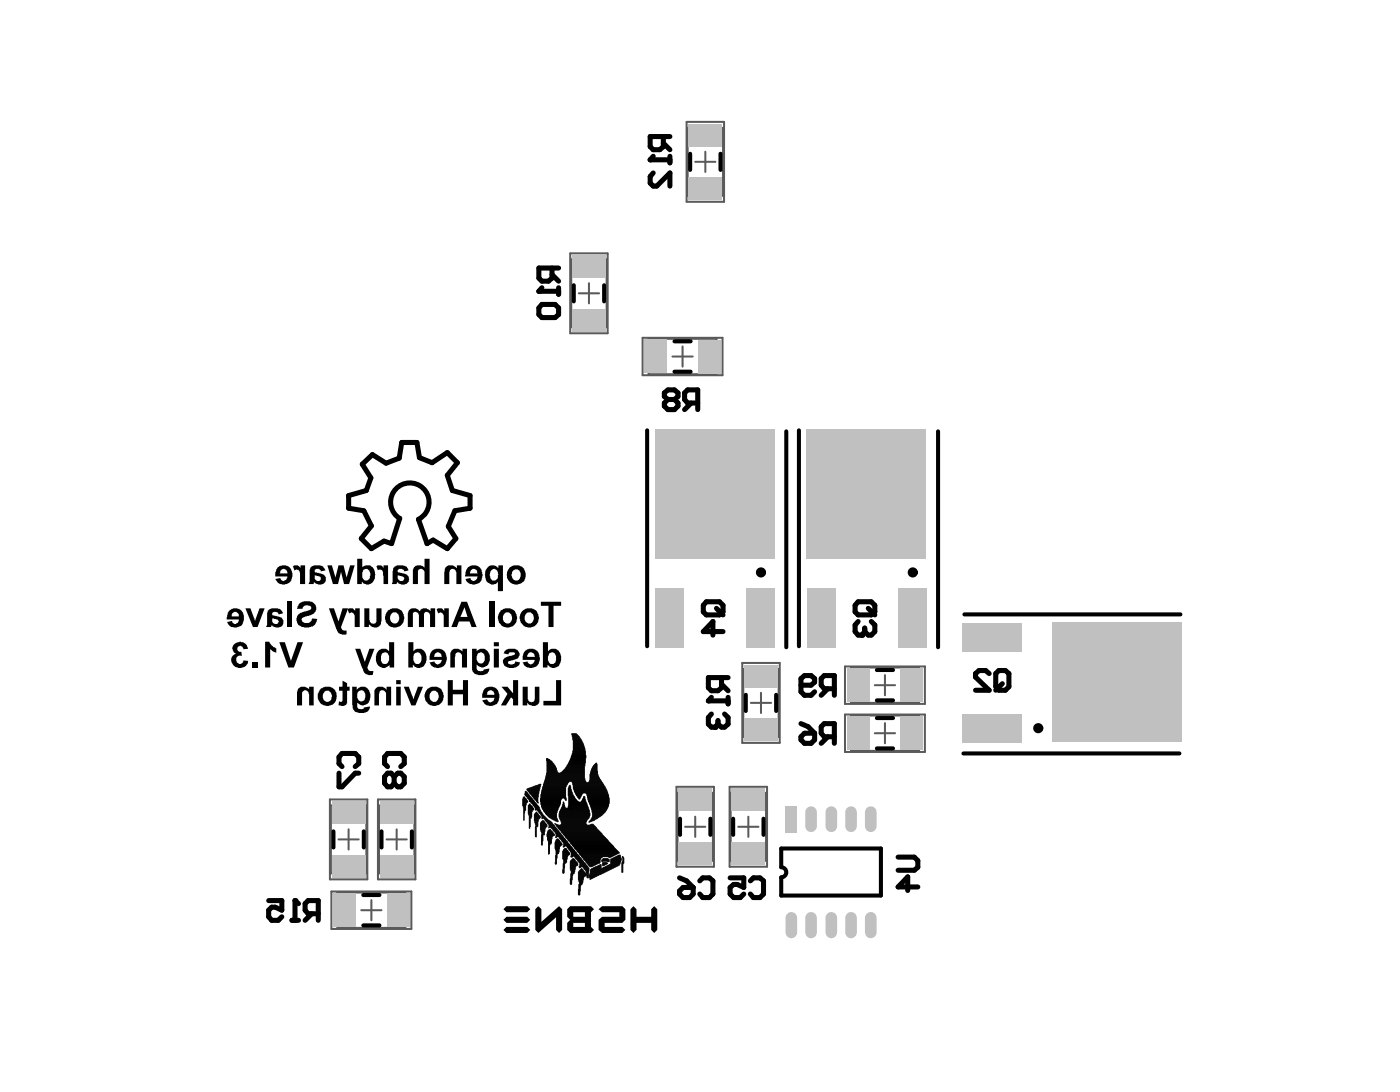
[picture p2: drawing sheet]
<svg xmlns="http://www.w3.org/2000/svg" width="258mm" height="201mm" viewBox="0 0 258 201" stroke-linecap="round" stroke-linejoin="round" font-family="sans-serif">
<g fill="none" stroke="#5a5a5a" stroke-width=".37">
<path d="M126.5 22.4h6.9v14.8h-6.9zM126.7 23.6h6.5v12.4h-6.5zM128.1 29.8h3.7M129.9 27.9v3.8M105 46.7h6.9v14.7h-6.9zM105.2 47.8h6.5v12.4h-6.5zM106.6 54h3.7M108.5 52.1v3.8M118.4 62.2h14.7v6.9h-14.7zM119.5 62.4h12.5v6.5h-12.5zM123.9 65.6h3.7M125.7 63.8v3.7"/>
<path d="M136.7 122.1h6.9v14.7h-6.9zM136.9 123.2h6.5v12.5h-6.5zM138.3 129.4h3.7M140.2 127.6v3.7M155.6 122.7h14.8v6.9h-14.8zM155.6 131.6h14.8v6.9h-14.8zM156.8 122.9h12.5v6.5h-12.5zM156.8 131.8h12.5v6.5h-12.5zM161.1 135h3.8M161.1 126.2h3.8M163 124.3v3.7M163 133.2v3.7"/>
<path d="M60.8 147.2h6.9v14.7h-6.9zM61 148.3h6.5v12.5h-6.5zM62.4 154.6h3.7M64.2 152.7v3.7M69.6 147.2h6.9v14.7h-6.9zM69.8 148.3h6.5v12.5h-6.5zM71.2 154.6h3.7M73.1 152.7v3.7M124.6 144.9h6.9v14.7h-6.9zM124.8 146h6.5v12.5h-6.5zM126.2 152.2h3.7M128.1 150.4v3.7"/>
<path d="M134.4 144.9h6.9v14.7h-6.9zM134.6 146h6.5v12.5h-6.5zM136 152.2h3.7M137.8 150.4v3.7M61 164.2h14.8v6.9h-14.8zM62.2 164.3h12.5v6.6h-12.5zM66.5 167.6h3.8M68.4 165.7v3.8"/>
</g>
<g fill="none" stroke="#000" stroke-width=".93">
<path d="M120.3 31.8l-.5 .7v1.2l.5 .6h.7l2.4-2.5v2.5M120.3 28.8l-.5 .6h3.6M122.2 25.1v1.9l-.7 .6h-1.2l-.5-.6v-1.9h3.6M122.2 26.4l1.2 1.2M123.4 28.8v1.2M99.8 56.1h2.4l.7 .6v1.2l-.7 .6h-2.4l-.5-.6v-1.2zM99.8 53l-.5 .6h3.6M101.7 49.4v1.8l-.7 .6h-1.2l-.5-.6v-1.8h3.6M101.7 50.6l1.2 1.2M102.9 53v1.2M123 73.6l-.6-.6v-.6l.6-.6h1.2l.7 .6v.6l-.7 .6M123 73.6l-.6 .6v.6l.6 .6h1.2l.7-.6v-.6l-.7-.6"/>
<path d="M123 73.6h1.2M127.3 74.2l-1.2 1.2M128.5 74.2h-1.8l-.6-.6v-1.2l.6-.6h1.8v3.6M66.7 85.5l1.9-1.8 2.5 1.6 2.4-.9 .5-2.9h2.8l.5 2.8 2.3 .9 2.8-1.9 1.9 1.9-1.9 2.3 .9 2.8 3.3 1v2.3l-2.8 .4-1.2 2.9 1.4 2.3-1.6 1.8-2.6-1.5-1.1 .6-1.6-4.5a3.5 3.5 0 0 0 1.2-5.3 3.5 3.5 0 0 0-5.4-.2 3.5 3.5 0 0 0 .7 5.4l-1.5 4.6-1.4-.5-2.3 1.4-1.9-1.8 1.9-2.4-1.4-2.8-2.8-.4v-2.3l3.3-1 .8-2.3zM130.1 110.8h2.4l.7 .7v1.2l-.7 .5h-2.4l-.6-.5v-1.2zM132 112l1.2 1.2M133.2 116.3h-3.7l1.8-1.9v2.6M158.1 110.8h2.4l.6 .7v1.2l-.6 .5h-2.4l-.6-.5v-1.2zM158.1 114.4l-.6 .7v1.2l.6 .7h.6l.6-.7M159.3 115.7v.6M159.9 112l1.2 1.2M160.5 114.4l.6 .7v1.2l-.6 .7h-.6l-.6-.7"/>
<path d="M131 131.5l-.5 .6v1.2l.5 .6h.7l.6-.6M131 128.4l-.5 .7h3.6M132.3 132.7v.6M132.9 124.8v1.8l-.6 .6h-1.3l-.5-.6v-1.8h3.6M132.9 126l1.2 1.2M133.5 131.5l.6 .6v1.2l-.6 .6h-.6l-.6-.6M134.1 128.4v1.2M147.5 126.2h1.9l.7-.6v-.6l-.7-.6h-1.2l-.7 .6v2.4l.7 .6h1.2l.7-.6M147.5 133.3l1.3 .5 1.3 1.2M147.5 135.7l.7-.7h1.9v1.2l-.7 .7h-1.2l-.7-.7zM152.5 135.7l-1.2 1.2M152.5 126.8l-1.2 1.2"/>
<path d="M153.7 126.8h-1.9l-.5-.6v-1.2l.5-.6h1.9v3.6M153.7 135.7h-1.9l-.5-.7v-1.2l.5-.5h1.9v3.6M182.2 124l-.6-.5h-1.3l-.6 .5v.7l2.5 2.4h-2.5M183.4 124l.6-.5h1.2l.6 .5v2.5l-.6 .6h-1.2l-.6-.6zM184.6 125.9l-1.2 1.2M62.4 142.4v2.5h.6l2.4-2.5h.7M63 141.2l-.6-.6v-1.2l.6-.7h2.4l.7 .7v1.2l-.7 .6M71.4 141.2l-.6-.6v-1.2l.6-.7h2.4l.7 .7v1.2l-.7 .6M72.6 143l-.6-.6h-.6l-.6 .6v1.2l.6 .7h.6l.6-.7M72.6 143l.7-.6h.5l.7 .6v1.2l-.7 .7h-.5l-.7-.7M72.6 143v1.2M165.4 157.8h3l.7 .7v1.2l-.7 .6h-3"/>
<path d="M49.5 165.8h2.4v1.8l-1.2-.5h-.7l-.5 .5v1.2l.5 .7h1.3l.6-.7M53.8 169.5h1.2M55 166.4l-.7-.6v3.7M57.4 168.3l-1.2 1.2M58.6 168.3h-1.8l-.6-.7v-1.2l.6-.6h1.8v3.7M125.2 164.1l.6-.7h1.9v1.2l-.7 .7h-1.2l-.6-.7zM125.2 161.6l1.3 .6 1.2 1.2M128.9 162.2l.6-.6h1.2l.6 .6v2.4l-.6 .7h-1.2l-.6-.7M134.5 161.6h2.5v1.8l-1.2-.5h-.7l-.6 .5v1.2l.6 .7h1.3l.6-.7M138.2 162.2l.6-.6h1.2l.6 .6v2.4l-.6 .7h-1.2l-.6-.7M169.1 163.3h-3.7l1.8-1.8v2.5"/>
<circle cx="140.2" cy="105.4" r=".47"/>
<circle cx="168.1" cy="105.4" r=".47"/>
<circle cx="191.2" cy="134.1" r=".47"/>
</g>
<g fill="none" stroke="#000" stroke-width=".18">
<path d="M100.7 140h.6M100.7 139.9h.5M100.7 139.8h.3M100.7 139.7h.1M105 140h2.8M105 139.9h2.8M105 139.8h2.8M105.1 139.7h2.7M105.1 139.6h2.8M105.2 139.5h2.7M105.2 139.4h2.7M105.2 139.3h2.7"/>
<path d="M105.3 139.2h2.6M105.3 139.1h2.6M105.3 139h2.5M105.3 135.3h1M105.3 135.2h.9M105.3 135.1h.9M105.4 138.9h2.4M105.4 138.8h2.4M105.4 138.7h2.4M105.4 135.7h1.3M105.4 135.6h1.2M105.4 135.5h1.1"/>
<path d="M105.4 135.4h1M105.5 138.7h2.3M105.5 138.6h2.3M105.5 138.5h2.3M105.5 138.4h2.3M105.5 136.2h1.6M105.5 136.1h1.5M105.5 136h1.4M105.5 135.9h1.3M105.5 135.8h1.2M105.5 138.3h2.3M105.6 138.2h2.1"/>
<path d="M105.6 138.1h2.1M105.6 138h2.1M105.6 137.9h2.1M105.6 137.8h2.1M105.6 137.7h2M105.6 137.6h2M105.6 137.5h2M105.6 137.4h2M105.6 137.3h2M105.6 137.2h1.9M105.6 137.1h1.9M105.6 137h1.9"/>
<path d="M105.6 136.9h1.8M105.6 136.8h1.8M105.6 136.7h1.7M105.6 136.6h1.7M105.6 136.5h1.6M105.6 136.4h1.6M105.6 136.3h1.5M96.3 148.3h.5M96.3 148.2h.6M96.3 148.1h.6M96.3 148h.6M96.3 147.9h.7"/>
<path d="M96.3 147.8h.8M96.3 147.7h.9M96.3 147.6h.9M96.3 147.5h.9M96.3 147.4h.8M96.3 147.3h.7M96.3 147.2h.7M96.3 147.1h.6M96.4 148.6h.4M96.4 148.5h.4M96.4 148.4h.4M96.4 147h.4"/>
<path d="M96.4 146.9h.3M96.4 146.8h.2M96.5 151h.1M96.5 150.9h.1M96.5 150.8h.1M96.5 150.7h.1M96.5 150.6h.1M96.5 150.5h.1M96.5 150.4h.1M96.5 150.3h.1M96.5 150.2h.1M96.5 150.1h.1"/>
<path d="M96.5 150h.1M96.5 149.9h.1M96.5 149.8h.1M96.5 149.7h.1M96.5 149.6h.1M96.5 149.5h.1M96.5 149.4h.1M96.5 149.3h.2M96.5 149.2h.3M96.5 149.1h.3M96.5 149h.3M96.5 148.9h.3"/>
<path d="M96.5 148.8h.3M96.5 148.7h.3M96.5 146.8h.1M96.6 146.3h.8M96.6 146.2h.7M96.7 146.5h.9M96.7 146.4h.8M96.7 146.1h.5M96.7 146h.5M96.7 145.9h.4M96.7 145.8h.3M96.7 145.7h.2"/>
<path d="M96.8 146.6h.8M96.9 146.7h.8M97 146.8h.8M97 145.4h2.4M97.1 146.9h.9M97.1 146.8h.8M97.1 145.5h2.3M97.1 145.4h2.3M97.1 145.3h2.3M97.2 147h.8M97.2 145.6h2.2M97.3 149.8h.7"/>
<path d="M97.3 149.7h.7M97.3 149.6h.7M97.3 149.5h.7M97.3 149.4h.7M97.3 149.3h.7M97.3 149.2h.9M97.3 149.1h1M97.3 149h1M97.3 148.9h1M97.3 148.8h.9M97.3 148.7h.8M97.3 148.6h.8"/>
<path d="M97.3 148.5h.7M97.3 148.4h.7M97.3 148.3h.6M97.3 147.1h.7M97.3 145.2h2.1M97.3 145.7h2M97.4 150.1h.6M97.4 150h.6M97.4 149.9h.6M97.4 148.2h.4M97.4 147.2h.7M97.4 145.8h1.9"/>
<path d="M97.5 152.5h.1M97.5 152.4h.1M97.5 152.3h.1M97.5 152.2h.2M97.5 152.1h.2M97.5 152h.2M97.5 151.9h.2M97.5 151.8h.2M97.5 151.7h.2M97.5 151.6h.2M97.5 151.5h.2M97.5 151.4h.2"/>
<path d="M97.5 151.3h.2M97.5 151.2h.2M97.5 151.1h.2M97.5 151h.2M97.5 150.9h.2M97.5 150.8h.2M97.5 150.7h.4M97.5 150.6h.4M97.5 150.5h.4M97.5 150.4h.5M97.5 150.3h.5M97.5 150.2h.5"/>
<path d="M97.5 148.1h.2M97.5 147.6h.1M97.5 147.5h.9M97.5 147.4h.8M97.5 147.3h.7M97.5 146h1.8M97.5 145.9h1.8M97.6 146.1h1.7M97.6 145.1h1.8M97.7 147.6h.7M97.7 146.2h1.5M97.8 147.8h.8"/>
<path d="M97.8 147.7h.7M97.8 146.3h1.4M97.9 147.9h.8M97.9 146.4h1.3M97.9 145h1.5M98 148h.8M98 146.6h1.2M98 146.5h1.2M98 148.1h.8M98 146.7h1.2M98.1 148.2h.9M98.1 148.1h.8"/>
<path d="M98.1 146.8h1.1M98.1 144.9h1.4M98.2 148.3h.9M98.2 146.8h.9M98.3 148.4h.9M98.3 147h.8M98.3 146.9h.8M98.3 144.8h1.2M98.4 151.1h.8M98.4 151h.8M98.4 150.9h.8M98.4 150.8h.9"/>
<path d="M98.4 150.8h1M98.4 150.7h1M98.4 150.6h1.1M98.4 150.5h1.1M98.4 150.4h1.1M98.4 150.3h1M98.4 150.2h1M98.4 150.1h.9M98.4 150h.8M98.4 148.5h.9M98.4 147.1h.7M98.5 151.5h.6"/>
<path d="M98.5 151.4h.6M98.5 151.3h.6M98.5 151.2h.7M98.5 149.9h.7M98.5 149.8h.6M98.5 148.7h.9M98.5 148.6h.8M98.5 147.2h.6M98.6 152.5h.2M98.6 152.4h.2M98.6 152.3h.2M98.6 152.2h.4"/>
<path d="M98.6 151.8h.5M98.6 151.7h.5M98.6 151.6h.5M98.6 149.7h.4M98.6 149.2h.1M98.6 149.1h.8M98.6 149h.8M98.6 148.9h.8M98.6 148.8h.8M98.6 147.3h.5M98.6 154h.2M98.6 153.9h.2"/>
<path d="M98.6 153.8h.2M98.6 153.7h.2M98.6 153.6h.2M98.6 153.5h.2M98.6 153.4h.2M98.6 153.3h.2M98.6 153.1h.2M98.6 153h.2M98.6 152.9h.2M98.6 152.8h.2M98.6 152.7h.2M98.6 152.6h.2"/>
<path d="M98.6 144.7h.9M98.6 153.2h.2M98.7 152.2h.4M98.7 152.1h.4M98.7 152h.4M98.7 151.9h.4M98.7 149.6h.2M98.7 147.4h.4M98.7 154.1h.1M98.8 149.5h.1M98.8 147.6h.3M98.8 147.5h.3"/>
<path d="M98.9 149.2h.6M98.9 147.7h.2M98.9 144.6h.6M99 149.3h.5M99 147.8h.2M99.1 149.4h.5M99.1 147.9h.1M99.2 149.5h.4M99.2 144.5h.4M99.3 149.6h.5M99.3 149.5h.4M99.4 149.7h.4"/>
<path d="M99.4 144.4h.2M99.4 149.8h.5M99.5 152.5h1M99.5 152.4h1M99.5 152.3h1.1M99.5 152.2h1.2M99.5 152.1h1.2M99.5 152h1.2M99.5 151.9h1.2M99.5 151.8h1.2M99.5 151.7h1.1M99.5 151.6h1"/>
<path d="M99.5 149.9h.5M99.5 147.6h3.8M99.5 147.5h3.8M99.5 147.4h3.8M99.5 147.3h3.9M99.5 147.2h3.9M99.5 147.1h4M99.5 147h4M99.5 152.8h.9M99.5 152.7h.9M99.5 152.6h.9M99.6 151.5h.8"/>
<path d="M99.6 151.4h.8M99.6 150.1h.5M99.6 150h.4M99.6 148.1h3.6M99.6 148h3.7M99.6 147.9h3.7M99.6 147.8h3.7M99.6 147.7h3.7M99.6 146.9h4.7M99.6 146.8h4.6M99.6 146.7h4.6M99.6 146.6h4.6"/>
<path d="M99.6 146.5h4.6M99.6 146.4h4.6M99.6 146.3h4.6M99.6 153.1h.8M99.6 153h.8M99.6 152.9h.8M99.7 151.3h.6M99.7 150.2h.5M99.7 148.5h3.3M99.7 148.4h3.4M99.7 148.3h3.4M99.7 148.2h3.5"/>
<path d="M99.7 146.2h4.5M99.7 146.1h4.5M99.7 146h4.5M99.7 145.9h4.5M99.7 145.8h4.5M99.7 155.6h.2M99.7 155.5h.2M99.7 155.4h.2M99.7 155.3h.2M99.7 155.2h.2M99.7 155.1h.2M99.7 155h.2"/>
<path d="M99.7 154.9h.2M99.7 154.9h.3M99.7 154.8h.3M99.7 154.7h.3M99.7 154.6h.3M99.7 154.5h.3M99.7 154.4h.3M99.7 154.3h.3M99.7 154.2h.3M99.7 154.1h.3M99.7 154h.3M99.7 153.9h.3"/>
<path d="M99.7 153.8h.3M99.7 153.7h.6M99.7 153.3h.6M99.7 153.2h.6M99.8 151.2h.4M99.8 150.8h.1M99.8 150.7h.9M99.8 150.6h.8M99.8 150.5h.7M99.8 150.4h.6M99.8 150.3h.5M99.8 148.8h3.1"/>
<path d="M99.8 148.7h3.1M99.8 148.6h3.2M99.8 153.6h.5M99.8 153.5h.5M99.8 153.4h.5M99.8 145.6h4.4M99.8 145.5h4.4M99.8 145.4h4.4M99.8 145.7h4.4M99.9 151.1h.2M99.9 149h2.9M99.9 148.9h2.9"/>
<path d="M99.9 145.4h4.3M99.9 145.3h4.3M99.9 145.2h4.3M99.9 145.1h4.3M100 149.1h2.8M100 145h4.2M100 144.9h4.3M100 144.8h4.3M100.1 149.3h2.6M100.1 149.2h2.6M100.1 144.7h4.2M100.1 144.6h4.3"/>
<path d="M100.1 144.5h4.4M100.1 144.4h4.4M100.2 150.8h.5M100.2 149.5h2.4M100.2 149.4h2.4M100.2 144.3h4.4M100.2 144.2h4.4M100.2 144.1h4.5M100.3 150.8h.5M100.3 149.5h2.3M100.3 144.1h4.5M100.3 144h4.6"/>
<path d="M100.3 143.9h4.7M100.4 151h.7M100.4 150.9h.5M100.4 149.6h2.2M100.4 143.8h7.4M100.4 143.7h7.3M100.4 143.6h7.3M100.5 151.1h.7M100.5 149.8h2M100.5 149.7h2M100.5 143.5h7.2M100.5 143.4h7.2"/>
<path d="M100.5 143.3h7.1M100.5 143.2h7.1M100.6 151.2h.8M100.6 149.9h1.9M100.6 143.1h7M100.6 143h7M100.6 142.9h7M100.6 142.8h7M100.7 151.3h.8M100.7 150h1.8M100.7 140h.7M100.7 142.7h6.9"/>
<path d="M100.7 142.6h6.9M100.7 142.5h6.9M100.7 142.4h6.9M100.7 151.4h.9M100.7 150.1h1.8M100.7 154h1.1M100.7 153.9h1.3M100.7 153.8h1.4M100.7 153.7h1.4M100.7 153.6h1.4M100.7 153.5h1.4M100.7 142.3h2.1"/>
<path d="M100.7 142.2h2M100.7 142.1h1.9M100.7 142h1.9M100.7 141.9h1.9M100.7 141.8h1.8M100.7 141.7h1.8M100.7 141.6h1.8M100.7 141.5h1.8M100.7 141.4h1.7M100.7 141.3h1.6M100.7 141.2h1.6M100.7 141.1h1.5"/>
<path d="M100.7 141h1.5M100.7 140.9h1.4M100.7 140.8h1.4M100.7 140.7h1.4M100.7 140.6h1.3M100.7 140.5h1.2M100.7 140.4h1.1M100.7 140.3h1M100.7 140.2h1M100.7 140.1h.9M100.8 151.6h1M100.8 151.5h.9"/>
<path d="M100.8 150.2h1.7M100.8 154.7h.8M100.8 154.6h.8M100.8 154.5h.9M100.8 154.4h.9M100.8 154.3h.9M100.8 154.2h.9M100.8 154.1h.9M100.8 153.5h1.2M100.8 153.4h1.1M100.8 153.3h1.1M100.8 153.2h1"/>
<path d="M100.9 151.7h.9M100.9 150.3h1.6M100.9 154.9h.7M100.9 154.8h.7M100.9 153.1h.8M100.9 153h.7M101 152.4h.1M101 151.8h.9M101 150.4h1.5M101 157.3h.1M101 157.2h.2M101 157.1h.2"/>
<path d="M101 157h.2M101 156.9h.2M101 156.8h.2M101 156.7h.2M101 156.6h.2M101 156.5h.2M101 156.4h.2M101 156.3h.2M101 156.2h.2M101 156.1h.2M101 156h.2M101 155.9h.2"/>
<path d="M101 155.8h.2M101 155.7h.2M101 155.6h.3M101 155.5h.3M101 155.4h.5M101 155.3h.5M101 155.2h.6M101 155.1h.6M101 155h.6M101 154.9h.6M101 152.9h.5M101.1 152.3h.2"/>
<path d="M101.1 152.2h1.1M101.1 152.2h1M101.1 152.1h1M101.1 152h1M101.1 151.9h.9M101.1 150.5h1.4M101.1 152.8h.3M101.2 150.6h1.3M101.3 152.7h.1M101.4 152.3h.9M101.4 150.7h1.2M101.5 152.4h.9"/>
<path d="M101.6 152.5h.9M101.6 150.8h1M101.7 150.8h.9M101.7 152.6h.9M101.8 152.7h.8M101.9 150.9h.8M101.9 152.9h.9M101.9 152.8h.8M102 153h.9M102.1 151h.6M102.1 153.1h.9M102.1 151.7h.2"/>
<path d="M102.1 153.2h.9M102.2 151.8h.3M102.2 151.1h.6M102.2 158.9h.3M102.2 156.2h.9M102.2 156.1h.9M102.2 156h.9M102.2 155.9h1M102.2 155.8h1.1M102.2 155.7h1.2M102.2 155.6h1.3M102.2 155.5h1.3"/>
<path d="M102.2 155.4h1.3M102.2 155.3h1.3M102.2 155.2h1.2M102.2 155.1h1.2M102.2 153.3h.9M102.3 151.9h.5M102.3 159.1h.1M102.3 159h.2M102.3 158.8h.2M102.3 158.7h.2M102.3 158.6h.2M102.3 158.5h.2"/>
<path d="M102.3 158.4h.2M102.3 158.3h.2M102.3 158.2h.2M102.3 158.1h.2M102.3 158h.3M102.3 157.9h.3M102.3 157.8h.3M102.3 157.7h.3M102.3 157.6h.3M102.3 156.5h.7M102.3 156.4h.7M102.3 156.3h.7"/>
<path d="M102.3 155h1M102.3 154.9h.9M102.3 154.9h.8M102.3 154.2h.2M102.3 154.1h.3M102.3 153.5h1M102.3 153.4h.9M102.4 152h7M102.4 151.2h.4M102.4 157.5h.2M102.4 157.4h.2M102.4 157.3h.3"/>
<path d="M102.4 157.2h.5M102.4 157.1h.5M102.4 157h.5M102.4 156.9h.6M102.4 156.8h.6M102.4 156.7h.6M102.4 156.6h.6M102.4 154.8h.7M102.4 154.7h.6M102.4 154h1.3M102.4 153.9h1.2M102.4 153.8h1.1"/>
<path d="M102.4 153.7h1.1M102.4 153.6h1M102.4 153.5h1M102.5 152.2h7.1M102.5 152.1h7M102.5 154.6h.4M102.6 152.2h7.1M102.6 154.5h.2M102.7 152.3h7.1M102.7 151.3h.1M102.8 152.4h7.1M102.9 152.5h7"/>
<path d="M102.9 154.1h.8M102.9 152.6h7.1M103 150.5h5.6M103 150.4h5.6M103 150.3h5.6M103 150.2h5.7M103 150.1h5.7M103 150h5.7M103 149.9h5.7M103 149.8h5.7M103 154.2h.8M103 152.7h7.1"/>
<path d="M103.1 150.8h5.3M103.1 150.7h5.4M103.1 150.6h5.4M103.1 149.7h5.6M103.1 149.6h5.5M103.1 149.5h5.5M103.1 154.4h.9M103.1 154.3h.8M103.1 152.8h7.1M103.2 150.9h5M103.2 150.8h5.1M103.2 149.4h5.4"/>
<path d="M103.2 149.3h5.4M103.2 154.5h.9M103.2 152.9h7.1M103.3 151.9h4.8M103.3 151.1h4.8M103.3 151h4.8M103.3 149.2h5.2M103.3 149.1h5.2M103.3 154.6h.9M103.3 153h7M103.3 142.3h4.3M103.4 151.8h4.6"/>
<path d="M103.4 151.4h4.5M103.4 151.3h4.6M103.4 151.2h4.6M103.4 149h5.1M103.4 148.9h5M103.4 154.7h.8M103.4 153.1h7M103.4 153.2h7.1M103.5 151.7h4.4M103.5 151.6h4.4M103.5 151.5h4.4M103.5 148.8h.8"/>
<path d="M103.5 148.7h.6M103.5 154.9h.9M103.5 154.8h.8M103.5 153.3h7.1M103.5 142.2h4.1M103.5 148.6h.6M103.5 148.5h.5M103.5 148.4h.5M103.5 154.9h1M103.5 153.4h7.2M103.5 142.1h4.1M103.6 148.3h.4"/>
<path d="M103.6 148.2h.3M103.6 148.1h.3M103.6 158.1h.9M103.6 158h.9M103.6 157.9h.9M103.6 157.8h.9M103.6 157.7h1M103.6 157.6h1M103.6 157.6h1.1M103.6 157.5h1.2M103.6 157.4h1.3M103.6 157.3h1.3"/>
<path d="M103.6 157.2h1.3M103.6 157.1h1.3M103.6 157h1.3M103.6 156.9h1.2M103.6 156.8h1.1M103.6 155h1M103.6 153.5h7.2M103.6 142h4M103.7 148.1h.2M103.7 148h.2M103.7 147.9h.2M103.7 147.8h.1"/>
<path d="M103.7 147.7h.1M103.7 160h.2M103.7 159.9h.2M103.7 159.8h.3M103.7 159.7h.3M103.7 159.6h.3M103.7 159.5h.3M103.7 159.4h.3M103.7 159.3h.3M103.7 159.2h.3M103.7 159.1h.3M103.7 159h.3"/>
<path d="M103.7 158.3h.7M103.7 158.2h.8M103.7 156.7h1M103.7 156.6h.9M103.7 156h.2M103.7 155.9h.3M103.7 155.1h.9M103.7 153.6h7.2M103.7 153.5h7.2M103.7 141.9h3.9M103.8 158.9h.4M103.8 158.9h.5"/>
<path d="M103.8 158.8h.6M103.8 158.7h.6M103.8 158.6h.6M103.8 158.5h.6M103.8 158.4h.6M103.8 156.5h.7M103.8 156.4h.6M103.8 155.8h.4M103.8 155.7h1.2M103.8 155.6h1.2M103.8 155.5h1.1M103.8 155.4h1.1"/>
<path d="M103.8 155.3h1M103.8 155.2h.9M103.8 153.7h7.2M103.8 141.8h3.8M103.9 147h.4M103.9 156.3h.5M103.9 153.8h7.2M103.9 141.7h3.7M104 147.1h.3M104 156.2h.3M104 153.9h7.2M104 141.6h3.6"/>
<path d="M104.1 147.2h.2M104.1 154h7.2M104.1 141.5h3.5M104.2 147.4h.1M104.2 147.3h.1M104.2 154.2h7.3M104.2 154.1h7.2M104.2 141.4h3.4M104.3 155.8h.8M104.3 154.3h7.3M104.3 141.3h3.3M104.4 155.9h.8"/>
<path d="M104.4 154.4h7.3M104.4 141.2h3.2M104.4 141.1h3.3M104.5 148.8h3.9M104.5 156.1h.9M104.5 156h.8M104.5 154.5h7.2M104.5 141h3.2M104.5 140.9h3.2M104.6 156.2h.8M104.6 154.7h7.3M104.6 154.6h7.2"/>
<path d="M104.6 140.8h3.1M104.7 148.7h3.7M104.7 148.6h3.6M104.7 148.5h3.6M104.7 148.4h3.5M104.7 146.6h1M104.7 146.5h.9M104.7 146.4h.9M104.7 146.3h.8M104.7 146.2h.8M104.7 146.1h.7M104.7 146h.7"/>
<path d="M104.7 145.9h.7M104.7 145.8h.6M104.7 156.2h.8M104.7 154.8h7.3M104.7 145.6h.6M104.7 145.5h.5M104.7 145.4h.5M104.7 145.3h.4M104.7 145.2h.4M104.7 140.7h3M104.7 140.6h3M104.7 145.7h.6"/>
<path d="M104.8 148.3h3.4M104.8 148.2h3.4M104.8 148.1h3.3M104.8 148h3.3M104.8 147.9h3.2M104.8 147.8h3.2M104.8 147.7h1.9M104.8 147.6h1.7M104.8 147.5h1.6M104.8 147.4h1.4M104.8 147.3h1.4M104.8 147.2h1.4"/>
<path d="M104.8 147.1h1.3M104.8 147h1.2M104.8 146.9h1.1M104.8 146.8h1.1M104.8 146.8h1M104.8 146.7h1M104.8 156.4h.9M104.8 156.3h.8M104.8 154.9h7.2M104.8 145.1h.3M104.8 145h.3M104.8 144.9h.3"/>
<path d="M104.8 140.5h3M104.8 140.4h3M104.9 156.5h.9M104.9 154.9h7.2M104.9 144.8h.1M104.9 144.7h.1M104.9 140.3h2.9M104.9 140.2h2.9M104.9 156.6h1M104.9 155h7.3M104.9 144.6h.1M104.9 140.1h2.9"/>
<path d="M104.9 140h2.9M105 160h1M105 159.9h1M105 159.8h1M105 159.7h1M105 159.6h1.1M105 159.5h1.1M105 159.4h1.2M105 159.3h1.4M105 159.2h1.4M105 159.1h1.4M105 159h1.4"/>
<path d="M105 158.9h1.3M105 158.8h1.2M105 158.7h1.2M105 156.8h1M105 156.7h.9M105 155.2h7.4M105 155.1h7.3M105.1 158.6h1M105.1 158.5h.9M105.1 157.7h.4M105.1 157.6h1.6M105.1 156.9h1"/>
<path d="M105.1 155.3h7.4M105.1 143.9h2.7M105.2 158.4h.8M105.2 157.8h.2M105.2 157.6h1.4M105.2 157.5h1.3M105.2 157.4h1.2M105.2 157.3h1.1M105.2 157.2h1M105.2 157.1h1M105.2 157h1M105.2 155.4h7.4"/>
<path d="M105.3 158.3h.6M105.3 155.5h7.4M105.3 144h2.6M105.4 158.2h.4M105.4 155.7h7.5M105.4 155.6h7.4M105.4 144.1h5.6M105.4 144.1h2.6M105.5 158.1h.2M105.5 155.8h7.5M105.5 144.5h5.7M105.5 144.4h5.7"/>
<path d="M105.5 144.3h5.6M105.5 144.2h5.5M105.6 155.9h7.5M105.6 145.2h6M105.6 145.1h6M105.6 145h5.9M105.6 144.9h5.9M105.6 144.8h5.8M105.6 144.7h5.7M105.6 144.6h5.7M105.7 156h7.4M105.7 145.4h6"/>
<path d="M105.7 145.3h6M105.8 157.7h.9M105.8 156.2h7.4M105.8 156.1h7.3M105.8 145.6h6M105.8 145.5h5.9M105.8 145.7h6M105.9 145.9h6M105.9 145.8h5.9M105.9 157.8h.9M105.9 156.2h7.4M106 146.1h1.4"/>
<path d="M106 146h1.6M106 158h1M106 157.9h.9M106 156.3h7.4M106.1 146.3h1.1M106.1 146.2h1.2M106.1 158.1h1M106.1 156.4h7.4M106.2 146.5h.9M106.2 146.4h1M106.2 158.2h.9M106.2 156.5h7.4"/>
<path d="M106.2 146.6h.9M106.2 158.3h1M106.2 156.7h7.6M106.2 156.6h7.5M106.3 146.8h.7M106.3 146.7h.7M106.3 158.4h1M106.3 156.8h7.6M106.4 146.8h.5M106.4 158.6h1.1M106.4 158.5h1M106.4 156.9h7.6"/>
<path d="M106.5 146.9h.4M106.5 158.7h1M106.5 157h7.6M106.6 147.1h.2M106.6 147h.2M106.6 159.6h.6M106.6 158.8h1M106.6 157.1h7.5M106.7 159.8h.2M106.7 159.7h.3M106.7 159.5h1.5M106.7 158.9h.9"/>
<path d="M106.7 157.3h7M106.7 157.2h7.2M106.8 159.4h1.3M106.8 159.3h1.2M106.8 159.2h1.1M106.8 159.1h1.1M106.8 159h1M106.8 158.9h.9M106.8 157.4h6.7M106.9 147.7h1M106.9 157.5h6.4M107 157.6h6.1"/>
<path d="M107.1 147.6h.8M107.1 160h.1M107.1 157.7h5.7M107.1 157.6h5.9M107.2 147.5h.7M107.2 147.4h.6M107.2 157.8h3.8M107.3 147.3h.5M107.3 147.2h.5M107.3 159.6h1M107.3 157.9h3.5M107.4 147.1h.3"/>
<path d="M107.4 147h.3M107.4 159.7h.9M107.4 158h3.3M107.5 146.9h.2M107.5 146.8h.2M107.5 159.8h.9M107.5 158.2h3.1M107.5 158.1h3.1M107.6 146.7h.1M107.6 160h.9M107.6 159.9h.9M107.6 158.3h2.9"/>
<path d="M107.6 158.4h2.9M107.7 146h4.2M107.7 158.5h2.8M107.8 158.6h2.7M107.9 146.1h4M107.9 158.8h2.6M107.9 158.7h2.6M108 146.2h4M108 158.9h2.5M108.1 146.5h4M108.1 146.4h3.9M108.1 146.3h3.9"/>
<path d="M108.1 158.9h2.3M108.2 146.9h4M108.2 146.8h3.9M108.2 146.7h3.9M108.2 146.6h3.9M108.2 159h2M108.3 147.3h3.9M108.3 147.2h3.9M108.3 147.1h3.9M108.3 147h3.9M108.3 159.2h1.5M108.3 159.1h1.7"/>
<path d="M108.4 147.6h3.8M108.4 147.5h3.8M108.4 147.4h3.8M108.4 159.3h1.2M108.4 144.1h2.5M108.5 151.4h.1M108.5 151.3h.4M108.5 147.8h3.7M108.5 147.7h3.7M108.5 159.4h.9M108.5 144h2.3M108.6 151.2h.4"/>
<path d="M108.6 148.1h3.5M108.6 148h3.6M108.6 147.9h3.6M108.6 159.5h.6M108.6 143.9h2.2M108.6 143.8h2.1M108.6 143.7h2M108.7 151.9h.6M108.7 151.1h.6M108.7 148.2h3.4M108.7 148.1h3.4M108.7 159.6h.3"/>
<path d="M108.7 143.6h1.9M108.7 143.5h1.8M108.7 143.4h1.7M108.7 143.3h1.7M108.7 143.2h1.6M108.7 143.1h1.6M108.7 143h1.6M108.7 142.9h1.6M108.7 142.8h1.5M108.7 142.7h1.5M108.7 142.6h1.4M108.8 151h.7"/>
<path d="M108.8 148.5h3.2M108.8 148.4h3.2M108.8 148.3h3.3M108.8 142.3h1.3M108.8 142.2h1.3M108.8 142.5h1.3M108.8 142.4h1.3M108.9 150.9h.7M108.9 150.8h.9M108.9 148.8h3M108.9 148.7h3M108.9 148.6h3.1"/>
<path d="M108.9 142.1h1.2M108.9 142h1.2M108.9 141.9h1.1M109 151.8h.2M109 150.8h1M109 149.1h2.7M109 149h2.8M109 148.9h2.8M109 160h3.8M109 141.8h1M109 141.7h1M109 141.6h1"/>
<path d="M109 150.7h1.1M109 150.6h1.3M109 150.5h1.3M109 149.5h2.5M109 149.5h2.6M109 149.4h2.6M109 149.3h2.7M109 149.2h2.7M109 141.5h1M109 141.4h1M109.1 150.4h1.4M109.1 150.3h1.5"/>
<path d="M109.1 150.2h1.7M109.1 150.1h1.8M109.1 150h1.9M109.1 149.9h2M109.1 149.8h2.1M109.1 149.7h2.2M109.1 149.6h2.3M109.1 159.9h1.6M109.1 141.4h.9M109.1 141.3h.9M109.2 141.2h.8M109.3 159.8h1.4"/>
<path d="M109.3 141.1h.7M109.3 141h.7M109.4 140.9h.6M109.5 159.7h1.2M109.5 140.8h.5M109.6 140.7h.4M109.7 159.6h1M109.7 140.6h.2M109.8 140.5h.1M110 159.5h.7M110.2 159.4h.5M110.3 159.3h.4"/>
<path d="M110.5 159.2h.2M110.8 158.6h1.4M110.8 158.5h1.4M110.8 158.4h1.4M110.9 159.9h2.1M110.9 158.7h.1M110.9 158.3h1.3M111 159.4h.2M111 159.3h.4M111 159.2h.6M111 159.1h.7M111 159h.9"/>
<path d="M111 158.9h.9M111 158.9h.7M111 158.2h1.1M111.1 159.8h2M111.1 158.1h.8M111.3 159.7h2M111.5 159.6h2M111.7 159.5h2M111.8 159.4h2.1M111.8 158.7h.4M112 159.3h2.1M112 157.8h.6"/>
<path d="M112.2 159.2h1.9M112.3 157.9h.1M112.4 159.1h1.8M112.5 159h1.7M112.5 158.9h1.8M112.5 158.8h1.8M112.5 158.7h1.9M112.5 158.6h1.9M112.5 158.5h1.9M112.5 158.4h2M112.5 158.3h2M112.5 158.2h2"/>
<path d="M112.7 158.1h1.8M112.9 158h1.5M113.1 157.9h1.3M113.2 157.8h1.2M113.4 157.7h.9M113.6 157.6h.7M113.8 157.6h.5M114 157.5h.3M114.5 160h.2M114.5 159.9h.2M114.5 159.8h.2M114.5 159.7h.2"/>
<path d="M114.5 159.6h.2M114.5 159.5h.2M114.5 159.4h.2M114.5 159.3h.2M114.5 159.2h.2M114.5 159.1h.2M114.5 159h.3M114.5 158.9h.4M114.6 158.8h.3M114.6 158.7h.3M114.6 157.9h.2M114.6 157.8h.2"/>
<path d="M114.6 157.7h.1M114.7 158.6h.2M114.7 158.5h.2M114.7 158.4h.2M114.7 158.3h.2M114.7 158.2h.2M114.7 158.1h.2M114.7 158h.2M103.6 160.7h.3M103.6 160.5h.3M103.6 160.4h.3M103.6 160.3h.3"/>
<path d="M103.6 160.2h.3M103.6 160.6h.3M103.7 160.8h.1M103.7 160.1h.2M105 160.1h1M105 162.8h.3M105 162.7h.3M105 162.6h.3M105 162.5h.3M105 162.4h.3M105 162.3h.3M105 162.2h.3"/>
<path d="M105 162.1h.3M105 162h.4M105 161.9h.4M105 161.8h.4M105.1 160.3h.8M105.1 160.2h.8M105.1 162.9h.1M105.1 161.7h.3M105.1 161.6h.3M105.1 161.5h.3M105.1 161.4h.3M105.1 161.3h.3"/>
<path d="M105.1 161.2h.4M105.1 161.1h.4M105.1 161h.4M105.1 160.9h.6M105.2 160.8h.6M105.2 160.7h.6M105.2 160.5h.7M105.2 160.4h.7M105.2 160.6h.6M106.5 160.8h1.3M106.5 160.7h1.3M106.5 164.7h.3"/>
<path d="M106.5 164.6h.3M106.5 164.5h.3M106.5 164.4h.3M106.5 164.3h.3M106.5 164.2h.3M106.5 164.1h.4M106.5 164h.4M106.5 163.9h.4M106.5 163.8h.4M106.5 162h1M106.5 161.9h1M106.5 161.8h1"/>
<path d="M106.5 161.7h1M106.5 161.6h1M106.5 161.6h1.1M106.5 161.5h1.1M106.5 161.4h1.2M106.5 161.3h1.4M106.5 161.2h1.5M106.5 161.1h1.5M106.5 161h1.5M106.5 160.9h1.4M106.5 160.6h1.2M106.6 160.5h1"/>
<path d="M106.6 160.4h1M106.6 164.8h.1M106.6 163.7h.3M106.6 163.6h.3M106.6 163.5h.3M106.6 163.4h.3M106.6 163.3h.3M106.6 163.2h.3M106.6 163.1h.4M106.6 163h.4M106.6 162.9h.6M106.6 162.3h.8"/>
<path d="M106.6 162.2h.8M106.6 162.1h.8M106.7 160.3h.8M106.7 162.8h.6M106.7 162.7h.6M106.7 162.6h.6M106.7 162.5h.7M106.7 162.4h.7M106.8 160.3h.7M106.9 160.2h.5M107 160.1h.3M107.6 160.1h.9"/>
<path d="M107.7 160.2h.8M107.8 160.3h.7M107.9 160.4h.6M107.9 160.3h.6M108 160.8h.4M108 160.7h.4M108 160.5h.4M108 160.6h.4M108.1 161.6h.3M108.1 161.5h.3M108.1 161.4h.3M108.1 161.3h.3"/>
<path d="M108.1 161.2h.3M108.1 161.1h.3M108.1 161h.3M108.1 160.9h.3M108.2 161.6h.2M108.6 161.6h.9M108.6 161.5h1.1M108.6 161.4h1.3M108.6 161.3h1.5M108.6 161.2h1.7M108.6 161.1h1.8M108.7 160.8h2.4"/>
<path d="M108.7 160.7h2.6M108.7 161.9h.1M108.7 161.8h.3M108.7 161.7h.4M108.7 161.6h.6M108.7 161h2M108.7 160.9h2.1M108.8 160.5h2.9M108.8 160.4h3M108.8 160.3h3.2M108.8 160.3h3.4M108.8 160.2h3.6"/>
<path d="M108.8 160.6h2.7M108.9 160.1h3.7M114.5 160.5h.2M114.5 160.4h.2M114.5 160.3h.2M114.5 160.2h.2M114.5 160.1h.2M114.5 160.6h.2"/>
</g>
<g fill="none" stroke="#000" stroke-width=".75">
<path d="M127.1 28.3v3M132.7 28.3v3M105.7 52.5v3M111.3 52.5v3M119.2 79.2v39.8M124.2 68.4h3M124.2 62.9h3M144.8 79.4v39.8M147.2 79.2v39.8M172.8 79.4v39.8M177.6 113.1h39.8M137.4 127.9v3"/>
<path d="M143 127.9v3M161.5 137.8h3M161.5 132.2h3M161.5 129h3M161.5 123.4h3M177.5 138.7h39.8M61.4 153.1v3M67 153.1v3M70.3 153.1v3M75.9 153.1v3M125.3 150.8v2.9M130.9 150.8v2.9"/>
<path d="M135 150.8v2.9M140.6 150.8v2.9M143.9 156.2h18.4v8.7h-18.4v-3.3a.93 .93 0 0 0 .9-1 .93 .93 0 0 0-.9-.9zM66.9 170.4h3M66.9 164.8h3"/>
</g>
<g fill="#000">
<path d="M45.2 112h.9l.9 2.3 .8-2.3h.9l-1.3 3.5h-.8zM52.9 110.8h.9v4.7h-.9zM54 104.3a.86 .86 0 0 1 1.4 .4v-.6h.8v3.5h-.9v-1.1a1.46 1.46 0 0 0-.4-1.6h-.3l-.4 .1zM55 111.3a2.35 2.35 0 0 1 2.7-.3 1.27 1.27 0 0 1 .5 1.4 1.27 1.27 0 0 1-1.3 .9l-.5 .2a.7 .7 0 0 0-.8 .9 1.12 1.12 0 0 0 1.9-.5l.9 .1a1.77 1.77 0 0 1-1.6 1.6 1.86 1.86 0 0 1-1.9-.7 1.36 1.36 0 0 1 .7-2.1l.2-.1a2.08 2.08 0 0 0 1.5-.7v-.1a.83 .83 0 0 0-1.3-.3l-.2 .1-.1 .4h-1zM60.6 112h.9l.9 2.4 .7-2.4h1l-1.3 3.5 .2 .3a.63 .63 0 0 0 .8 .3v.7a1.64 1.64 0 0 1-1.6-.5zM60.3 104.1h.8l.7 2.2 .6-2.2h.9l.5 2.2 .7-2.2h.8l-1 3.5h-.9l-.6-2.3-.5 2.3h-1zM64 112.2a.86 .86 0 0 1 1.4 .4v-.6h.9v3.5h-1v-1.1a1.5 1.5 0 0 0-.4-1.6l-.6 .2zM67.1 112h.9v1.5a.99 .99 0 0 0 .6 1.3h.1a.63 .63 0 0 0 .6-.2 .63 .63 0 0 0 0-.7v-1.9h1v2.3a1.2 1.2 0 0 1-.8 1.2 1.2 1.2 0 0 1-1.4-.4l-.2-.1v.5h-.8zM65.4 119.5h1l.8 2.4 .8-2.4h1l-1.3 3.4 .1 .2a.72 .72 0 0 0 1 .5l-.1 .6a1.24 1.24 0 0 1-1.8-.8zM69.3 104.3a.79 .79 0 0 1 1.3 .4v-.6h.9v3.5h-.9v-1.6a.85 .85 0 0 0-.7-1.1l-.3 .1zM76.2 104.5a1.35 1.35 0 0 1 2 .1v-1.7h.9v4.7h-.9v-1.7a.71 .71 0 0 0-.2-1 .71 .71 0 0 0-1 .2v2.5h-.9v-2.7zM75.3 112.4a1.27 1.27 0 0 1 2 .2 1.28 1.28 0 0 1 2-.1v-.5h.9v3.5h-1v-1.7a.86 .86 0 0 0-.8-1.1 .81 .81 0 0 0-.3 .9v1.9h-.9v-1.8a.77 .77 0 0 0-.2-.8 .77 .77 0 0 0-.9-.1v2.7h-1v-2.6z"/>
<path d="M80.4 112.2a.86 .86 0 0 1 1.4 .4v-.6h.9v3.5h-1v-1.1a1.5 1.5 0 0 0-.4-1.6l-.6 .2zM82.1 104.4a1.49 1.49 0 0 1 2.1 .3v-.6h.8v3.5h-.9v-1.7a.87 .87 0 0 0-1-1.1l-.3 .5v2.3h-1v-2.3zM90.1 110.8h1v4.7h-1zM99.6 110.8h3.8v.8h-1.4v3.9h-1v-3.9h-1.4zM43 118.8a1.5 1.5 0 0 1 1.5-.6 1.5 1.5 0 0 1 1.2 1.3l-.9 .1a.59 .59 0 0 0-.4-.6 .59 .59 0 0 0-.7 .3 .58 .58 0 0 0 .1 .6 .58 .58 0 0 0 .7 .1v.8a.74 .74 0 0 0-.9 .2 .74 .74 0 0 0 0 .9 .63 .63 0 0 0 .7 .4 .63 .63 0 0 0 .5-.7l1 .1a1.6 1.6 0 0 1-2.6 .9 1.24 1.24 0 0 1-.6-1.2 1.24 1.24 0 0 1 .9-1 1.08 1.08 0 0 1-.5-1.6zM46.4 122h.9v.9h-.9zM48.8 118.2h.8l.4 .7 .9 .5v.8l-1.1-.6v3.3h-1zM51.4 118.3h1.1l1.1 3.4 1.2-3.4h1l-1.7 4.6h-1zM54.9 126.8a1.37 1.37 0 0 1 2 .2v-.5h.9v3.4h-.9v-1.6a.98 .98 0 0 0-.9-1.2l-.1 .1a.81 .81 0 0 0-.3 .9v1.8h-.9v-2.5zM63.1 125.3l.8 .5v.7h.5v.7h-.5v1.7a.86 .86 0 0 1-.2 .9 .86 .86 0 0 1-1 .1h-.3v-.7a.44 .44 0 0 0 .6 0 .44 .44 0 0 0 .1-.6v-1.4h-.7v-.7h.7zM69.1 126.9a1.37 1.37 0 0 1 2.1 .1v-.5h.8v3.4h-.9v-1.6a.9 .9 0 0 0-.9-1.2l-.3 .3-.1 .4v2.1h-.8zM74.4 126.5h.9l.8 2.3 .9-2.3h.9l-1.4 3.4h-.7z"/>
<path d="M83.1 119.8a1.37 1.37 0 0 1 2.1 .2v-.5h.8v3.4h-.9v-1.6a.89 .89 0 0 0-.8-1.2l-.1 .1a.43 .43 0 0 0-.3 .7l-.1 2h-.9v-2.7zM82.5 125.2h.9v1.8h1.9v-1.8h.9v4.7h-.9v-2.1h-1.9v2.1h-.9zM92.4 126.5h1.1l1 1.2v-2.5h.9v4.7h-.9v-1.1l-.4-.4-.9 1.5h-.9l1.2-2.1zM92.9 119.9a2.09 2.09 0 0 1 2.5-.1 1.05 1.05 0 0 1 .1 1.2 1.05 1.05 0 0 1-1 .5l-.7 .2a.34 .34 0 0 0-.2 .4 .34 .34 0 0 0 .3 .3l.8-.1 .2-.2v-.3l.9 .2a1.73 1.73 0 0 1-2.6 .7h-.1a1.01 1.01 0 0 1-.4-1.2 1.01 1.01 0 0 1 1.1-.6l.7-.2a.29 .29 0 0 0 .3-.3 .29 .29 0 0 0-.2-.3h-.7l-.3 .4-.9-.2zM96.3 126.5h.9v1.7a.77 .77 0 0 0 .2 .9 .77 .77 0 0 0 .9 .1l.2-.4v-2.3h.9v2.3a1.08 1.08 0 0 1-.6 1 1.08 1.08 0 0 1-1.1 0h-.2l-.4-.4v.5h-.8zM102.4 125.2h1v4.7h-3.3v-.8h2.3zM98.6 167.4l.6-.5 .5 .5v2.4l3.3-2.9 .5 .5v3.8l-.5 .6-.6-.6v-2.3l-3.2 2.9-.6-.6zM110.3 167.4l.6-.5h3.7l.6 .5v2l-.6 .5h-3.2v.8h3.2l.6 .5-.6 .6h-3.7l-.6-.6v-1.8l.6-.6h3.2v-.8h-3.2zM116.1 167.4l.6-.5 .5 .5v1.4h2.7v-1.4l.6-.5 .6 .5v3.8l-.6 .6-.6-.6v-1.3h-2.7v1.3l-.5 .6-.6-.6z"/>
<path d="M42.1 112.5l-.3 .7v.9h2.2a.66 .66 0 0 1-.4 .7 .66 .66 0 0 1-.8-.3l-.1-.2-.9 .3a1.59 1.59 0 0 0 1.6 1 1.59 1.59 0 0 0 1.4-1.2 1.7 1.7 0 0 0-1.6-2.4l-.5 .1zM42.8 113a.67 .67 0 0 1 .8-.3 .67 .67 0 0 1 .4 .8h-1.3z"/>
<path d="M49.3 112.5l-.1 2.6-.2 .4h1v-.4a1.24 1.24 0 0 0 2.2-.4 1.12 1.12 0 0 0-1.2-1.2l-.7-.2a.35 .35 0 0 1-.2-.4 .35 .35 0 0 1 .5-.2l.6 .1 .2 .3 .7-.1a1.26 1.26 0 0 0-1.2-1 1.56 1.56 0 0 0-1.6 .5zM50.1 113.8l1 .3a.51 .51 0 0 1 0 .8 .51 .51 0 0 1-.8-.2l-.2-.2z"/>
<path d="M51.1 104.6l-.4 .8v.8h2.2a.69 .69 0 0 1-.5 .7 .69 .69 0 0 1-.8-.4v-.1l-.9 .2a1.65 1.65 0 0 0 2.1 .9 1.65 1.65 0 0 0 1-2.1 1.58 1.58 0 0 0-2.5-1zM51.6 105.1a.71 .71 0 0 1 .9-.3 .71 .71 0 0 1 .4 .8h-1.4z"/>
<path d="M57.1 104.6l-.1 2.6-.1 .4h.9l.1-.4a1.19 1.19 0 0 0 1.4 .4 1.19 1.19 0 0 0 .7-1.4 1.67 1.67 0 0 0-1.4-.7l-.3-.1a.34 .34 0 0 1-.3-.4 .34 .34 0 0 1 .4-.2h.1a.48 .48 0 0 1 .6 .4l.8-.2a1.36 1.36 0 0 0-1.7-.9 .79 .79 0 0 0-.9 .4zM58 105.9l.5 .2a.51 .51 0 0 1 .6 .7 .51 .51 0 0 1-.9 0l-.2-.2z"/>
<path d="M65.8 102.9v4.7h.8v-.5a1.37 1.37 0 0 0 1.5 .4 1.37 1.37 0 0 0 1-1.1 2.08 2.08 0 0 0-.7-2.1 1.28 1.28 0 0 0-1.7 .3v-1.7zM66.9 104.9a.7 .7 0 0 1 .8-.1 .7 .7 0 0 1 .4 .6l.1 .2-.1 .5a.71 .71 0 0 1-.7 .8 .71 .71 0 0 1-.7-.8v-.7z"/>
<path d="M72.5 104.5l-.2 .6v2.2l-.2 .3h1a.21 .21 0 0 1 0-.3 .21 .21 0 0 1 .2 0 1.18 1.18 0 0 0 2-.4 1.02 1.02 0 0 0-1-1.3l-.9-.2a.35 .35 0 0 1-.1-.5 .35 .35 0 0 1 .4-.1l.6 .1 .2 .3 .8-.2a1.49 1.49 0 0 0-1.5-.9h-.6zM73.3 105.9l.7 .3a.43 .43 0 0 1 .5 .4 .43 .43 0 0 1-.6 .4l-.6-.3z"/>
<path d="M71.4 112.5a1.84 1.84 0 0 0 0 2.4 1.84 1.84 0 0 0 2.3 .4 1.82 1.82 0 0 0-.4-3.2 1.89 1.89 0 0 0-1.9 .4zM72.1 113a.91 .91 0 0 1 1.2 0 .91 .91 0 0 1 .1 1.2 .81 .81 0 0 1-.9 .6 .81 .81 0 0 1-.6-1z"/>
<path d="M85 110.8l-1.9 4.7h1.1l.3-1.1h2l.4 1.1h.9l-1.8-4.7zM85.6 111.8l.5 1.8h-1.3z"/>
<path d="M86 104.7l-.3 .6v.9h2.3a.7 .7 0 0 1-.4 .7 .7 .7 0 0 1-.8-.2l-.1-.3-1 .2a1.65 1.65 0 0 0 2.2 .9 1.65 1.65 0 0 0 .9-2.1 1.58 1.58 0 0 0-1.1-1.3 1.58 1.58 0 0 0-1.7 .6zM86.8 104.9a.76 .76 0 0 1 .8 0 .76 .76 0 0 1 .4 .7h-1.4z"/>
<path d="M91 118.3v.7h.9v-.7zM91 119.5v3.4h.9v-3.4z"/>
<path d="M89.7 104.7a2.75 2.75 0 0 0-.1 2.2v.1a1.44 1.44 0 0 0 1.7 .5l.4-.3v1.7h.9v-4.8h-.8v.6a1.3 1.3 0 0 0-2.1 0zM90.4 105.1a.72 .72 0 0 1 .8-.2 .72 .72 0 0 1 .5 .7l.1 .2-.1 .1a.73 .73 0 0 1-.5 1 .73 .73 0 0 1-.9-.7l-.1-.5z"/>
<path d="M92.2 112.5a1.84 1.84 0 0 0-.1 2.4 1.84 1.84 0 0 0 2.4 .4 1.82 1.82 0 0 0-.4-3.2 1.89 1.89 0 0 0-1.9 .4zM92.9 113a.91 .91 0 0 1 1.2 0 .91 .91 0 0 1 .1 1.2 .81 .81 0 0 1-1 .6 .81 .81 0 0 1-.6-1z"/>
<path d="M93.7 104.8v.1a1.77 1.77 0 0 0 1.2 2.7 1.77 1.77 0 0 0 1.8-2.4 1.81 1.81 0 0 0-3-.4zM94.5 105a.9 .9 0 0 1 1.2 .1 .9 .9 0 0 1 .1 1.1 .75 .75 0 0 1-.8 .7 .75 .75 0 0 1-.7-.7l-.1-.5z"/>
<path d="M96.2 112.5a1.84 1.84 0 0 0 0 2.4 1.84 1.84 0 0 0 2.3 .4 1.82 1.82 0 0 0-.4-3.2 1.79 1.79 0 0 0-1.9 .4zM96.9 113a.91 .91 0 0 1 1.2 0 .91 .91 0 0 1 .1 1.2 .81 .81 0 0 1-1 .6 .81 .81 0 0 1-.6-1z"/>
<path d="M58.9 127v.1a1.78 1.78 0 0 0 .6 2.7 1.78 1.78 0 0 0 2.5-1.1 1.78 1.78 0 0 0-1.7-2.2h-.7zM59.7 127.4a.91 .91 0 0 1 1.2 .1 .91 .91 0 0 1 .1 1.1 .81 .81 0 0 1-.9 .6 .81 .81 0 0 1-.6-1z"/>
<path d="M64.9 126.5v3.1a2.08 2.08 0 0 0 .5 1.4 2.42 2.42 0 0 0 2.5-.1l.2-.8-1.1 .2-.1 .2a.84 .84 0 0 1-1.1-.3v-.9a1.28 1.28 0 0 0 1.4 .5 1.28 1.28 0 0 0 .9-1.1l.1-.4a1.62 1.62 0 0 0-1.3-1.8h-.4l-.8 .5v-.5zM65.9 127.5a.8 .8 0 0 1 1-.3 .8 .8 0 0 1 .4 1 .76 .76 0 0 1-.7 1 .76 .76 0 0 1-.8-.9z"/>
<path d="M69.5 120v.1a2.06 2.06 0 0 0 .4 2.6 1.24 1.24 0 0 0 1.8-.2l.1-.1v.5h.8v-4.6h-.9v1.6a1.36 1.36 0 0 0-2.2 .1zM70.4 120.3h.1a.64 .64 0 0 1 .6-.2 .64 .64 0 0 1 .5 .6 1.03 1.03 0 0 1 0 1.1 1.03 1.03 0 0 1-1 .5 1.58 1.58 0 0 1-.2-2z"/>
<path d="M73 125.2v.8h.8v-.8zM73 126.5v3.4h.8v-3.4z"/>
<path d="M75.2 118.3v4.6h.9v-.5a1.28 1.28 0 0 0 1.4 .5 1.28 1.28 0 0 0 1-1.1 1.76 1.76 0 0 0-1.1-2.3h-.4a.87 .87 0 0 0-.9 .4v-1.6zM76.2 120.5a.8 .8 0 0 1 1.1-.2 .8 .8 0 0 1 .3 .9 .78 .78 0 0 1-.3 .9 .78 .78 0 0 1-.9 0l-.3-.5z"/>
<path d="M79.4 120l-.3 .8v.7h2.3a.67 .67 0 0 1-.6 .8 .67 .67 0 0 1-.7-.5l-1 .2a1.65 1.65 0 0 0 2.2 .9 1.65 1.65 0 0 0 .9-2.1 1.58 1.58 0 0 0-1.2-1.3 1.58 1.58 0 0 0-1.6 .5zM80.2 120.3a.76 .76 0 0 1 .8-.1 .76 .76 0 0 1 .4 .8h-1.4z"/>
<path d="M78.7 126.9a1.84 1.84 0 0 0-.1 2.4 1.84 1.84 0 0 0 2.4 .4 1.82 1.82 0 0 0-.4-3.2 1.79 1.79 0 0 0-1.9 .4zM79.4 127.4a.91 .91 0 0 1 1.1 .1 .91 .91 0 0 1 .2 1.1 .81 .81 0 0 1-1 .6 .81 .81 0 0 1-.6-1z"/>
<path d="M89.2 126.9l-.4 .9v.7h2.3a.66 .66 0 0 1-.5 .7 .66 .66 0 0 1-.8-.2v-.2l-1 .2a1.63 1.63 0 0 0 1.6 1 1.63 1.63 0 0 0 1.5-1.1 1.95 1.95 0 0 0-.8-2.4 1.78 1.78 0 0 0-1.9 .4zM89.8 127.5a.71 .71 0 0 1 .8-.3 .71 .71 0 0 1 .5 .7h-1.4z"/>
<path d="M87 119.5v3a1.42 1.42 0 0 0 1.6 1.8 1.29 1.29 0 0 0 1.5-1.2l-1 .2a.71 .71 0 0 1-.8 .3 .71 .71 0 0 1-.5-.8v-.4a1.31 1.31 0 0 0 1.3 .4 1.31 1.31 0 0 0 1-1 1.62 1.62 0 0 0-1.4-2.3l-.6 .2-.3 .3v-.5zM88 120.4a.79 .79 0 0 1 1-.1 .79 .79 0 0 1 .3 .9 .76 .76 0 0 1-.7 1 .76 .76 0 0 1-.8-.9z"/>
<path d="M96.6 120l-.3 .8v.7h2.2a.71 .71 0 0 1-.5 .8 .71 .71 0 0 1-.8-.3v-.2l-.9 .2a1.65 1.65 0 0 0 2.1 .9 1.65 1.65 0 0 0 1-2.1 1.58 1.58 0 0 0-2.6-1.1zM97.3 120.3a.76 .76 0 0 1 .8-.1 .76 .76 0 0 1 .4 .8h-1.4z"/>
<path d="M100 118.3v4.6h.8l.1-.5a1.31 1.31 0 0 0 1.4 .5 1.31 1.31 0 0 0 1-1.1 1.76 1.76 0 0 0-1.2-2.3l-.8 .1-.4 .3v-1.6zM101.1 120.4l.1-.1a.64 .64 0 0 1 .7-.2 .64 .64 0 0 1 .4 .6l.1 .5a.77 .77 0 0 1-.3 .9 .77 .77 0 0 1-1-.1l-.2-.4v-.7z"/>
<path d="M92.7 169.4l.6 .5h3.8l.6-.5-.6-.6h-3.8zM92.7 167.4l.6 .6h3.8l.6-.6-.6-.5h-3.8zM92.7 171.2l.6 .6h3.8l.6-.6-.6-.5h-3.8z"/>
<path d="M105.6 169.9h2.1v.8h-2.1zM105.6 168h2.1v.8h-2.1zM104.5 167.4v1.4l.5 .6-.5 .5v1.3l.5 .6h3.9l.5-.6-.5-.5v-2.7l.5-.6-.5-.5h-3.9z"/>
<circle cx="119.8" cy="29.4" r=".47"/>
<circle cx="99.3" cy="53.6" r=".47"/>
<circle cx="158.7" cy="117" r=".47"/>
<circle cx="130.5" cy="129.1" r=".47"/>
<circle cx="131.7" cy="133.9" r=".47"/>
<circle cx="54.3" cy="165.8" r=".47"/>
</g>
<g fill="#c0c0c0">
<path d="M61.1 147.6h6.2v4.1h-6.2z" fill-rule="evenodd"/>
<path d="M61.4 164.4h4.1v6.3h-4.1z" fill-rule="evenodd"/>
<path d="M61.1 157.5h6.2v4.1h-6.2z" fill-rule="evenodd"/>
<path d="M128.6 62.6h4.1v6.2h-4.1z" fill-rule="evenodd"/>
</g>
<path d="M145.8 169v2.7M153.1 169v2.7M160.4 169v2.7" fill="none" stroke="#c0c0c0" stroke-width="2.1"/>
<g fill="#c0c0c0">
<path d="M165.9 123.1h4.1v6.2h-4.1z" fill-rule="evenodd"/>
<path d="M165.9 131.9h4.1v6.3h-4.1z" fill-rule="evenodd"/>
<path d="M120.8 108.4h5.2v11h-5.2z" fill-rule="evenodd"/>
<path d="M144.7 148.4h2.1v4.9h-2.1z" fill-rule="evenodd"/>
</g>
<path d="M153.1 149.5v2.7M160.4 149.5v2.7" fill="none" stroke="#c0c0c0" stroke-width="2.1"/>
<g fill="#c0c0c0">
<path d="M165.5 108.4h5.2v11h-5.2z" fill-rule="evenodd"/>
<path d="M70 147.6h6.1v4.1h-6.1z" fill-rule="evenodd"/>
<path d="M105.4 56.9h6.2v4.1h-6.2z" fill-rule="evenodd"/>
<path d="M134.8 155.1h6.1v4.1h-6.1z" fill-rule="evenodd"/>
<path d="M125 155.1h6.1v4.1h-6.1z" fill-rule="evenodd"/>
<path d="M137.1 132.3h6.1v4.1h-6.1z" fill-rule="evenodd"/>
<path d="M71.3 164.5h4.1v6.3h-4.1z" fill-rule="evenodd"/>
<path d="M70 157.5h6.1v4.1h-6.1z" fill-rule="evenodd"/>
<path d="M118.7 62.5h4.1v6.2h-4.1z" fill-rule="evenodd"/>
<path d="M105.4 47h6.2v4.1h-6.2z" fill-rule="evenodd"/>
</g>
<path d="M149.4 169v2.7" fill="none" stroke="#c0c0c0" stroke-width="2.1"/>
<g fill="#c0c0c0">
<path d="M137.1 122.4h6.1v4.1h-6.1z" fill-rule="evenodd"/>
<path d="M126.8 32.7h6.2v4.1h-6.2z" fill-rule="evenodd"/>
<path d="M126.8 22.8h6.2v4.1h-6.2z" fill-rule="evenodd"/>
</g>
<path d="M156.8 169v2.7" fill="none" stroke="#c0c0c0" stroke-width="2.1"/>
<g fill="#c0c0c0">
<path d="M156 123h4.1v6.2h-4.1z" fill-rule="evenodd"/>
<path d="M156 131.9h4.1v6.2h-4.1z" fill-rule="evenodd"/>
<path d="M134.8 145.3h6.1v4.1h-6.1z" fill-rule="evenodd"/>
<path d="M125 145.3h6.1v4.1h-6.1z" fill-rule="evenodd"/>
</g>
<path d="M149.4 149.5v2.7" fill="none" stroke="#c0c0c0" stroke-width="2.1"/>
<path d="M137.6 108.4h5.2v11h-5.2z" fill-rule="evenodd" fill="#c0c0c0"/>
<path d="M156.8 149.5v2.7" fill="none" stroke="#c0c0c0" stroke-width="2.1"/>
<g fill="#c0c0c0">
<path d="M177.3 131.5h11v5.2h-11z" fill-rule="evenodd"/>
<path d="M148.6 79.1h22.1v23.8h-22.1z" fill-rule="evenodd"/>
<path d="M148.7 108.4h5.3v11h-5.3z" fill-rule="evenodd"/>
<path d="M177.3 114.7h11v5.2h-11z" fill-rule="evenodd"/>
<path d="M193.8 114.6h23.8v22h-23.8z" fill-rule="evenodd"/>
<path d="M120.6 79.1h22.1v23.8h-22.1z" fill-rule="evenodd"/>
</g>
</svg>
